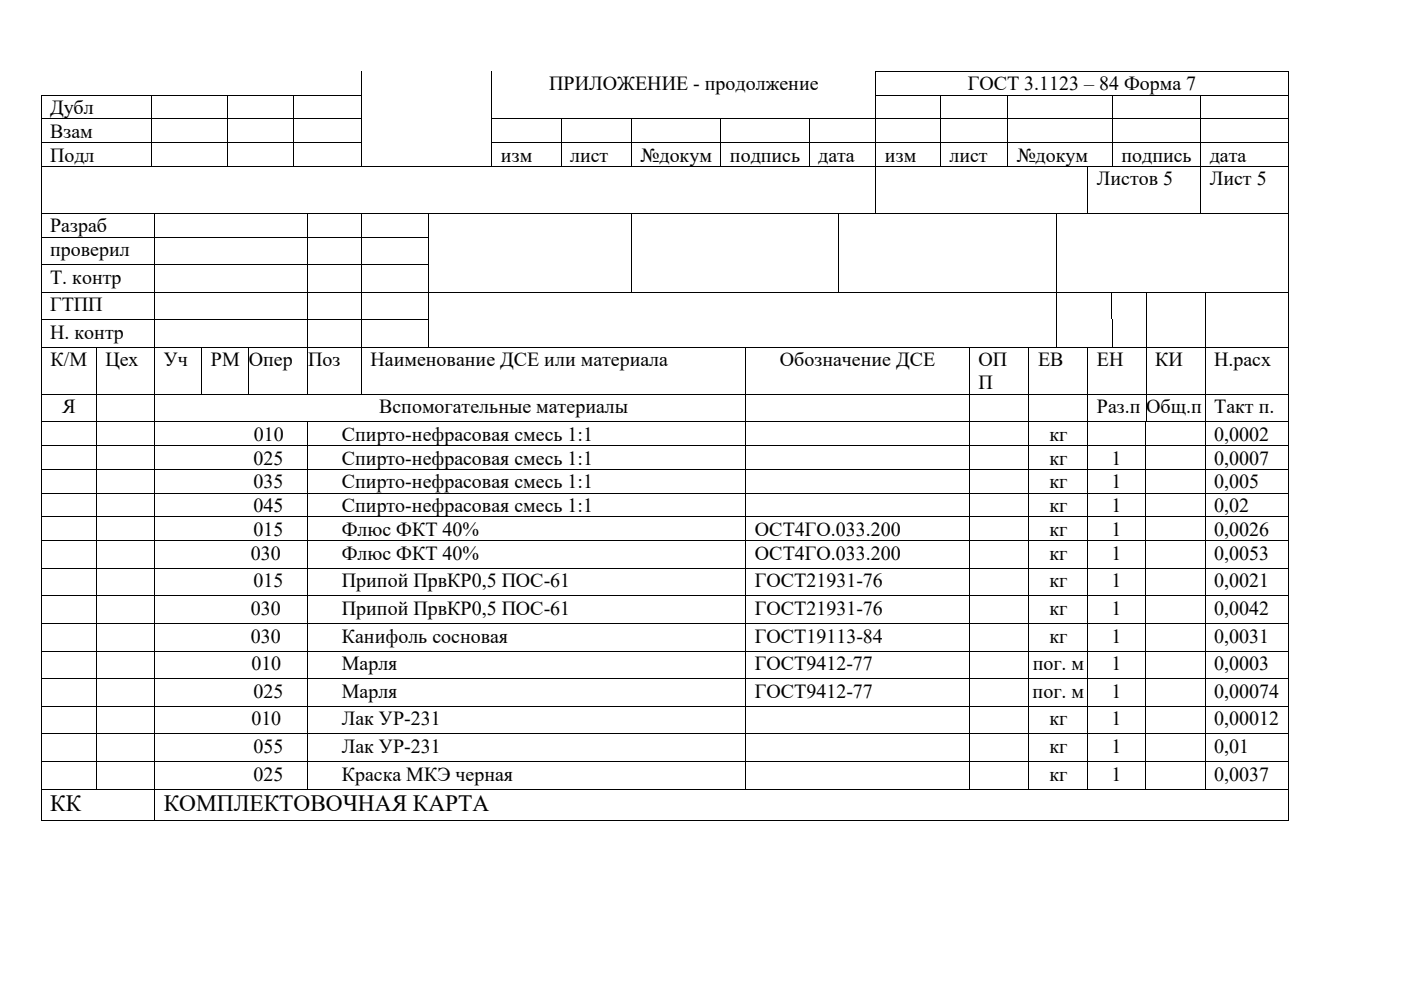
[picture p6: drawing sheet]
<svg xmlns="http://www.w3.org/2000/svg" width="297mm" height="210mm" viewBox="0 0 297 210" stroke-linecap="round" stroke-linejoin="round" font-family="sans-serif">
<defs><g id="words">
<g font-size="5">
<text x="10.6" y="172">КК</text>
<text x="34.7" y="172">КОМПЛЕКТОВОЧНАЯ КАРТА</text>
</g>
<g font-size="4.2">
<text x="116.5" y="19.1">ПРИЛОЖЕНИЕ - продолжение</text>
<text x="205.2" y="19.1">ГОСТ 3.1123 – 84 Форма 7</text>
<text x="10.6" y="24.2">Дубл</text>
<text x="10.6" y="29.2">Взам</text>
<text x="10.6" y="34.2">Подл</text>
<text x="106.2" y="34.2">изм</text>
<text x="120.9" y="34.2">лист</text>
<text x="135.8" y="34.2">№докум</text>
<text x="154.8" y="34.2">подпись</text>
<text x="173.5" y="34.2">дата</text>
<text x="187.6" y="34.2">изм</text>
<text x="201.3" y="34.2">лист</text>
<text x="215.6" y="34.2">№докум</text>
<text x="237.8" y="34.2">подпись</text>
<text x="256.5" y="34.2">дата</text>
<text x="232.6" y="39.3">Листов 5</text>
<text x="256.5" y="39.3">Лист 5</text>
<text x="10.6" y="49.2">Разраб</text>
<text x="10.6" y="54.3">проверил</text>
<text x="10.6" y="60.1">Т. контр</text>
<text x="10.6" y="66">ГТПП</text>
<text x="10.6" y="71.8">Н. контр</text>
<text x="10.7" y="77.7">К/М</text>
<text x="22.3" y="77.7">Цех</text>
<text x="34.7" y="77.7">Уч</text>
<text x="44.7" y="77.7">РМ</text>
<text x="52.7" y="77.7">Опер</text>
<text x="65.3" y="77.7">Поз</text>
<text x="78.6" y="77.7">Наименование ДСЕ или материала</text>
<text x="165.4" y="77.7">Обозначение ДСЕ</text>
<text x="207.4" y="77.7">ОП</text>
<text x="220.1" y="77.7">ЕВ</text>
<text x="232.6" y="77.7">ЕН</text>
<text x="244.9" y="77.7">КИ</text>
<text x="257.4" y="77.7">Н.расх</text>
<text x="207.4" y="82.6">П</text>
<text x="13.2" y="87.6">Я</text>
<text x="80.4" y="87.6">Вспомогательные материалы</text>
<text x="232.6" y="87.6">Раз.п</text>
<text x="243" y="87.6">Общ.п</text>
<text x="257.4" y="87.6">Такт п.</text>
<text x="53.8" y="93.4">010</text>
<text x="72.5" y="93.4">Спирто-нефрасовая смесь 1:1</text>
<text x="222.5" y="93.4">кг</text>
<text x="257.4" y="93.4">0,0002</text>
<text x="53.8" y="98.5">025</text>
<text x="72.5" y="98.5">Спирто-нефрасовая смесь 1:1</text>
<text x="222.5" y="98.5">кг</text>
<text x="235.7" y="98.5">1</text>
<text x="257.4" y="98.5">0,0007</text>
<text x="53.8" y="103.5">035</text>
<text x="72.5" y="103.5">Спирто-нефрасовая смесь 1:1</text>
<text x="222.5" y="103.5">кг</text>
<text x="235.7" y="103.5">1</text>
<text x="257.4" y="103.5">0,005</text>
<text x="53.8" y="108.6">045</text>
<text x="53.8" y="113.6">015</text>
<text x="72.5" y="108.6">Спирто-нефрасовая смесь 1:1</text>
<text x="72.5" y="113.6">Флюс ФКТ 40%</text>
<text x="160.1" y="113.6">ОСТ4ГО.033.200</text>
<text x="222.5" y="108.6">кг</text>
<text x="222.5" y="113.6">кг</text>
<text x="235.7" y="108.6">1</text>
<text x="235.7" y="113.6">1</text>
<text x="257.4" y="108.6">0,02</text>
<text x="257.4" y="113.6">0,0026</text>
<text x="53.2" y="118.7">030</text>
<text x="72.5" y="118.7">Флюс ФКТ 40%</text>
<text x="160.1" y="118.7">ОСТ4ГО.033.200</text>
<text x="222.5" y="118.7">кг</text>
<text x="235.7" y="118.7">1</text>
<text x="257.4" y="118.7">0,0053</text>
<text x="53.8" y="124.5">015</text>
<text x="72.5" y="124.5">Припой ПрвКР0,5 ПОС-61</text>
<text x="160.1" y="124.5">ГОСТ21931-76</text>
<text x="222.5" y="124.5">кг</text>
<text x="235.7" y="124.5">1</text>
<text x="257.4" y="124.5">0,0021</text>
<text x="53.2" y="130.4">030</text>
<text x="72.5" y="130.4">Припой ПрвКР0,5 ПОС-61</text>
<text x="160.1" y="130.4">ГОСТ21931-76</text>
<text x="222.5" y="130.4">кг</text>
<text x="235.7" y="130.4">1</text>
<text x="257.4" y="130.4">0,0042</text>
<text x="53.2" y="136.2">030</text>
<text x="72.5" y="136.2">Канифоль сосновая</text>
<text x="160.1" y="136.2">ГОСТ19113-84</text>
<text x="222.5" y="136.2">кг</text>
<text x="235.7" y="136.2">1</text>
<text x="257.4" y="136.2">0,0031</text>
<text x="53.3" y="142.1">010</text>
<text x="72.5" y="142.1">Марля</text>
<text x="160.1" y="142.1">ГОСТ9412-77</text>
<text x="218.9" y="142.1">пог. м</text>
<text x="235.7" y="142.1">1</text>
<text x="257.4" y="142.1">0,0003</text>
<text x="53.8" y="148">025</text>
<text x="72.5" y="148">Марля</text>
<text x="160.1" y="148">ГОСТ9412-77</text>
<text x="218.9" y="148">пог. м</text>
<text x="235.7" y="148">1</text>
<text x="257.4" y="148">0,00074</text>
<text x="53.3" y="153.8">010</text>
<text x="72.5" y="153.8">Лак УР-231</text>
<text x="222.5" y="153.8">кг</text>
<text x="235.7" y="153.8">1</text>
<text x="257.4" y="153.8">0,00012</text>
<text x="53.8" y="159.6">055</text>
<text x="72.5" y="159.6">Лак УР-231</text>
<text x="222.5" y="159.6">кг</text>
<text x="235.7" y="159.6">1</text>
<text x="257.4" y="159.6">0,01</text>
<text x="53.8" y="165.5">025</text>
<text x="72.5" y="165.5">Краска МКЭ черная</text>
<text x="222.5" y="165.5">кг</text>
<text x="235.7" y="165.5">1</text>
<text x="257.4" y="165.5">0,0037</text>
</g>
</g></defs>
<g fill="#000">
<path d="M76.6 15h.1v.2h-.1zM104.2 15h.2v.2h-.2zM185.6 15h.2v.2h-.2zM273.1 15h.2v.2h-.2zM8.6 20.1h.2v.1h-.2zM8.6 25.1h.2v.2h-.2zM8.6 30.1h.2v.2h-.2zM8.6 35.2h.2v.1h-.2zM8.8 20.1h.2v.1h-.2zM32.1 20.1h.2v.1h-.2zM32.1 25.1h.2v.2h-.2zM32.1 30.1h.2v.2h-.2z"/>
<path d="M32.1 35.2h.2v.1h-.2zM48.1 20.1h.2v.1h-.2zM48.1 25.1h.2v.2h-.2zM48.1 30.1h.2v.2h-.2zM48.1 35.2h.2v.1h-.2zM62.2 20.1h.2v.1h-.2zM62.2 25.1h.2v.2h-.2zM62.2 30.1h.2v.2h-.2zM62.2 35.2h.2v.1h-.2zM76.6 20.1h.1v.1h-.1zM76.6 25.1h.1v.2h-.1zM76.6 30.1h.1v.2h-.1z"/>
<path d="M76.6 35.2h.1v.1h-.1zM104.2 20.1h.2v.1h-.2zM104.2 25.1h.2v.2h-.2zM104.2 30.1h.2v.2h-.2zM104.2 35.2h.2v.1h-.2zM118.9 25.1h.1v.2h-.1zM118.9 30.1h.1v.2h-.1zM118.9 35.2h.1v.1h-.1zM133.8 25.1h.2v.2h-.2zM133.8 30.1h.2v.2h-.2zM133.8 35.2h.2v.1h-.2zM152.8 25.1h.1v.2h-.1z"/>
<path d="M152.8 30.1h.1v.2h-.1zM152.8 35.2h.1v.1h-.1zM171.5 25.1h.2v.2h-.2zM171.5 30.1h.2v.2h-.2zM171.5 35.2h.2v.1h-.2zM185.6 20.1h.2v.1h-.2zM185.6 25.1h.2v.2h-.2zM185.6 30.1h.2v.2h-.2zM185.6 35.2h.2v.1h-.2zM199.3 20.1h.1v.1h-.1zM199.3 25.1h.1v.2h-.1zM199.3 30.1h.1v.2h-.1z"/>
<path d="M199.3 35.2h.1v.1h-.1zM213.6 20.1h.1v.1h-.1zM213.6 25.1h.1v.2h-.1zM213.6 30.1h.1v.2h-.1zM213.6 35.2h.1v.1h-.1zM230.5 35.2h.2v.1h-.2zM235.8 20.1h.2v.1h-.2zM235.8 25.1h.2v.2h-.2zM235.8 30.1h.2v.2h-.2zM235.8 35.2h.2v.1h-.2zM254.5 20.1h.2v.1h-.2zM254.5 25.1h.2v.2h-.2z"/>
<path d="M254.5 30.1h.2v.2h-.2zM254.5 35.2h.2v.1h-.2zM273.1 20.1h.2v.1h-.2zM273.1 25.1h.2v.2h-.2zM273.1 30.1h.2v.2h-.2zM273.1 35.2h.2v.1h-.2zM8.6 45.1h.2v.2h-.2zM8.6 50.2h.2v.1h-.2zM8.6 56h.2v.2h-.2zM32.7 45.1h.1v.2h-.1zM32.7 50.2h.1v.1h-.1zM32.7 56h.1v.2h-.1z"/>
<path d="M65.2 45.1h.2v.2h-.2zM65.2 50.2h.2v.1h-.2zM65.2 56h.2v.2h-.2zM76.6 45.1h.1v.2h-.1zM76.6 50.2h.1v.1h-.1zM76.6 56h.1v.2h-.1zM90.7 45.1h.2v.2h-.2zM90.7 50.2h.2v.1h-.2zM90.7 56h.2v.2h-.2zM133.8 45.1h.2v.2h-.2zM133.8 50.2h.2v.1h-.2zM133.8 56h.2v.2h-.2z"/>
<path d="M177.7 45.1h.2v.2h-.2zM177.7 50.2h.2v.1h-.2zM177.7 56h.2v.2h-.2zM185.6 45.1h.2v.2h-.2zM223.9 45.1h.1v.2h-.1zM223.9 50.2h.1v.1h-.1zM223.9 56h.1v.2h-.1zM230.5 45.1h.2v.2h-.2zM254.5 45.1h.2v.2h-.2zM273.1 45.1h.2v.2h-.2zM273.1 50.2h.2v.1h-.2zM273.1 56h.2v.2h-.2z"/>
<path d="M8.6 61.8h.2v.2h-.2zM8.6 67.7h.2v.2h-.2zM8.6 73.6h.2v.1h-.2zM20.4 73.6h.1v.1h-.1zM32.7 61.8h.1v.2h-.1zM32.7 67.7h.1v.2h-.1zM32.7 73.6h.1v.1h-.1zM42.7 73.6h.1v.1h-.1zM52.7 73.6h.1v.1h-.1zM65.2 61.8h.2v.2h-.2zM65.2 67.7h.2v.2h-.2zM65.2 73.6h.2v.1h-.2z"/>
<path d="M76.6 61.8h.1v.2h-.1zM76.6 67.7h.1v.2h-.1zM76.6 73.6h.1v.1h-.1zM90.7 61.8h.2v.2h-.2zM90.7 67.7h.2v.2h-.2zM90.7 73.6h.2v.1h-.2zM133.8 61.8h.2v.2h-.2zM158.1 73.6h.1v.1h-.1zM177.7 61.8h.2v.2h-.2zM205.4 73.6h.2v.1h-.2zM218.1 73.6h.1v.1h-.1zM223.9 61.8h.1v.2h-.1z"/>
<path d="M223.9 67.7h.1v.2h-.1zM223.9 73.6h.1v.1h-.1zM230.5 73.6h.2v.1h-.2zM235.5 61.8h.2v.2h-.2zM235.8 67.7h.2v.2h-.2zM235.8 73.6h.2v.1h-.2zM242.9 61.8h.2v.2h-.2zM242.9 67.7h.2v.2h-.2zM242.9 73.6h.2v.1h-.2zM255.4 61.8h.2v.2h-.2zM255.4 67.7h.2v.2h-.2zM255.4 73.6h.2v.1h-.2z"/>
<path d="M273.1 61.8h.2v.2h-.2zM273.1 67.7h.2v.2h-.2zM273.1 73.6h.2v.1h-.2zM8.6 83.5h.2v.2h-.2zM8.6 89.3h.2v.2h-.2zM8.6 94.4h.2v.1h-.2zM8.6 99.4h.2v.2h-.2zM20.4 83.5h.1v.2h-.1zM20.4 89.3h.1v.2h-.1zM20.4 94.4h.1v.1h-.1zM20.4 99.4h.1v.2h-.1zM32.7 83.5h.1v.2h-.1z"/>
<path d="M32.7 89.3h.1v.2h-.1zM32.7 94.4h.1v.1h-.1zM32.7 99.4h.1v.2h-.1zM42.7 83.5h.1v.2h-.1zM52.7 83.5h.1v.2h-.1zM65.2 83.5h.2v.2h-.2zM65.2 89.3h.2v.2h-.2zM65.2 94.4h.2v.1h-.2zM65.2 99.4h.2v.2h-.2zM76.6 83.5h.1v.2h-.1zM158.1 83.5h.1v.2h-.1zM158.1 89.3h.1v.2h-.1z"/>
<path d="M158.1 94.4h.1v.1h-.1zM158.1 99.4h.1v.2h-.1zM205.4 83.5h.2v.2h-.2zM205.4 89.3h.2v.2h-.2zM205.4 94.4h.2v.1h-.2zM205.4 99.4h.2v.2h-.2zM218.1 83.5h.1v.2h-.1zM218.1 89.3h.1v.2h-.1zM218.1 94.4h.1v.1h-.1zM218.1 99.4h.1v.2h-.1zM230.5 83.5h.2v.2h-.2zM230.5 89.3h.2v.2h-.2z"/>
<path d="M230.5 94.4h.2v.1h-.2zM230.5 99.4h.2v.2h-.2zM242.7 89.3h.2v.2h-.2zM242.7 94.4h.2v.1h-.2zM242.7 99.4h.2v.2h-.2zM242.9 83.5h.2v.2h-.2zM242.9 89.3h.2v.2h-.2zM255.4 83.5h.2v.2h-.2zM255.4 89.3h.2v.2h-.2zM255.4 94.4h.2v.1h-.2zM255.4 99.4h.2v.2h-.2zM273.1 83.5h.2v.2h-.2z"/>
<path d="M273.1 89.3h.2v.2h-.2zM273.1 94.4h.2v.1h-.2zM273.1 99.4h.2v.2h-.2zM8.6 104.5h.2v.1h-.2zM8.6 109.5h.2v.2h-.2zM8.6 114.6h.2v.1h-.2zM20.4 104.5h.1v.1h-.1zM20.4 109.5h.1v.2h-.1zM20.4 114.6h.1v.1h-.1zM32.7 104.5h.1v.1h-.1zM32.7 109.5h.1v.2h-.1zM32.7 114.6h.1v.1h-.1z"/>
<path d="M65.2 104.5h.2v.1h-.2zM65.2 109.5h.2v.2h-.2zM65.2 114.6h.2v.1h-.2zM158.1 104.5h.1v.1h-.1zM158.1 109.5h.1v.2h-.1zM158.1 114.6h.1v.1h-.1zM205.4 104.5h.2v.1h-.2zM205.4 109.5h.2v.2h-.2zM205.4 114.6h.2v.1h-.2zM218.1 104.5h.1v.1h-.1zM218.1 109.5h.1v.2h-.1zM218.1 114.6h.1v.1h-.1z"/>
<path d="M230.5 104.5h.2v.1h-.2zM230.5 109.5h.2v.2h-.2zM230.5 114.6h.2v.1h-.2zM242.7 104.5h.2v.1h-.2zM242.7 109.5h.2v.2h-.2zM242.7 114.6h.2v.1h-.2zM255.4 104.5h.2v.1h-.2zM255.4 109.5h.2v.2h-.2zM255.4 114.6h.2v.1h-.2zM273.1 104.5h.2v.1h-.2zM273.1 109.5h.2v.2h-.2zM273.1 114.6h.2v.1h-.2z"/>
<path d="M8.6 120.4h.2v.2h-.2zM8.6 126.3h.2v.1h-.2zM8.6 132.1h.2v.2h-.2zM8.6 138h.2v.1h-.2zM20.4 120.4h.1v.2h-.1zM20.4 126.3h.1v.1h-.1zM20.4 132.1h.1v.2h-.1zM20.4 138h.1v.1h-.1zM32.7 120.4h.1v.2h-.1zM32.7 126.3h.1v.1h-.1zM32.7 132.1h.1v.2h-.1zM32.7 138h.1v.1h-.1z"/>
<path d="M65.2 120.4h.2v.2h-.2zM65.2 126.3h.2v.1h-.2zM65.2 132.1h.2v.2h-.2zM65.2 138h.2v.1h-.2zM158.1 120.4h.1v.2h-.1zM158.1 126.3h.1v.1h-.1zM158.1 132.1h.1v.2h-.1zM158.1 138h.1v.1h-.1zM205.4 120.4h.2v.2h-.2zM205.4 126.3h.2v.1h-.2zM205.4 132.1h.2v.2h-.2zM205.4 138h.2v.1h-.2z"/>
<path d="M218.1 120.4h.1v.2h-.1zM218.1 126.3h.1v.1h-.1zM218.1 132.1h.1v.2h-.1zM218.1 138h.1v.1h-.1zM230.5 120.4h.2v.2h-.2zM230.5 126.3h.2v.1h-.2zM230.5 132.1h.2v.2h-.2zM230.5 138h.2v.1h-.2zM242.7 120.4h.2v.2h-.2zM242.7 126.3h.2v.1h-.2zM242.7 132.1h.2v.2h-.2zM242.7 138h.2v.1h-.2z"/>
<path d="M255.4 120.4h.2v.2h-.2zM255.4 126.3h.2v.1h-.2zM255.4 132.1h.2v.2h-.2zM255.4 138h.2v.1h-.2zM273.1 120.4h.2v.2h-.2zM273.1 126.3h.2v.1h-.2zM273.1 132.1h.2v.2h-.2zM273.1 138h.2v.1h-.2zM8.6 143.8h.2v.2h-.2zM8.6 149.7h.2v.2h-.2zM8.6 155.5h.2v.2h-.2zM20.4 143.8h.1v.2h-.1z"/>
<path d="M20.4 149.7h.1v.2h-.1zM20.4 155.5h.1v.2h-.1zM32.7 143.8h.1v.2h-.1zM32.7 149.7h.1v.2h-.1zM32.7 155.5h.1v.2h-.1zM65.2 143.8h.2v.2h-.2zM65.2 149.7h.2v.2h-.2zM65.2 155.5h.2v.2h-.2zM158.1 143.8h.1v.2h-.1zM158.1 149.7h.1v.2h-.1zM158.1 155.5h.1v.2h-.1zM205.4 143.8h.2v.2h-.2z"/>
<path d="M205.4 149.7h.2v.2h-.2zM205.4 155.5h.2v.2h-.2zM218.1 143.8h.1v.2h-.1zM218.1 149.7h.1v.2h-.1zM218.1 155.5h.1v.2h-.1zM230.5 143.8h.2v.2h-.2zM230.5 149.7h.2v.2h-.2zM230.5 155.5h.2v.2h-.2zM242.7 143.8h.2v.2h-.2zM242.7 149.7h.2v.2h-.2zM242.7 155.5h.2v.2h-.2zM255.4 143.8h.2v.2h-.2z"/>
<path d="M255.4 149.7h.2v.2h-.2zM255.4 155.5h.2v.2h-.2zM273.1 143.8h.2v.2h-.2zM273.1 149.7h.2v.2h-.2zM273.1 155.5h.2v.2h-.2zM8.6 161.4h.2v.2h-.2zM8.6 167.3h.2v.1h-.2zM8.6 173.8h.2v.1h-.2zM20.4 161.4h.1v.2h-.1zM20.4 167.3h.1v.1h-.1zM32.7 161.4h.1v.2h-.1zM32.7 167.3h.1v.1h-.1z"/>
<path d="M32.7 173.8h.1v.1h-.1zM65.2 161.4h.2v.2h-.2zM65.2 167.3h.2v.1h-.2zM158.1 161.4h.1v.2h-.1zM158.1 167.3h.1v.1h-.1zM205.4 161.4h.2v.2h-.2zM205.4 167.3h.2v.1h-.2zM218.1 161.4h.1v.2h-.1zM218.1 167.3h.1v.1h-.1zM230.5 161.4h.2v.2h-.2zM230.5 167.3h.2v.1h-.2zM242.7 161.4h.2v.2h-.2z"/>
<path d="M242.7 167.3h.2v.1h-.2zM255.4 161.4h.2v.2h-.2zM255.4 167.3h.2v.1h-.2zM273.1 161.4h.2v.2h-.2zM273.1 167.3h.2v.1h-.2zM273.1 173.8h.2v.1h-.2z"/>
</g>
<g fill="none" stroke="#000" stroke-width=".21">
<path d="M76.7 15.2v4.9M104.3 15.2v4.9M185.7 15.2v4.9M185.8 15.1h87.3M273.2 15.2v4.9M8.7 20.2v4.9M8.7 25.3v4.8M8.7 30.3v4.9M8.7 35.3v9.8M8.8 25.2h23.3M8.8 30.2h23.3M8.8 35.3h23.3"/>
<path d="M9 20.2h23.1M32.2 20.2v4.9M32.2 25.3v4.8M32.2 30.3v4.9M32.3 20.2h15.8M32.3 25.2h15.8M32.3 30.2h15.8M32.3 35.3h15.8M48.2 20.2v4.9M48.2 25.3v4.8M48.2 30.3v4.9M48.3 20.2h13.9"/>
<path d="M48.3 25.2h13.9M48.3 30.2h13.9M48.3 35.3h13.9M62.3 20.2v4.9M62.3 25.3v4.8M62.3 30.3v4.9M62.4 20.2h14.2M62.4 25.2h14.2M62.4 30.2h14.2M62.4 35.3h14.2M76.7 20.2v4.9M76.7 25.3v4.8"/>
<path d="M76.7 30.3v4.9M76.7 35.3h27.5M104.3 20.2v4.9M104.3 25.3v4.8M104.3 30.3v4.9M104.4 25.2h14.5M104.4 30.2h14.5M104.4 35.3h14.5M119 25.3v4.8M119 30.3v4.9M119 25.2h14.8M119 30.2h14.8"/>
<path d="M119 35.3h14.8M133.9 25.3v4.8M133.9 30.3v4.9M134 25.2h18.8M134 30.2h18.8M134 35.3h18.8M152.9 25.3v4.8M152.9 30.3v4.9M152.9 25.2h18.6M152.9 30.2h18.6M152.9 35.3h18.6M171.6 25.3v4.8"/>
<path d="M171.6 30.3v4.9M171.7 25.2h13.9M171.7 30.2h13.9M171.7 35.3h13.9M185.7 20.2v4.9M185.7 25.3v4.8M185.7 30.3v4.9M185.7 35.3v9.8M185.8 20.2h13.5M185.8 25.2h13.5M185.8 30.2h13.5M185.8 35.3h13.5"/>
<path d="M199.3 20.2v4.9M199.3 25.3v4.8M199.3 30.3v4.9M199.4 20.2h14.2M199.4 25.2h14.2M199.4 30.2h14.2M199.4 35.3h14.2M213.7 20.2v4.9M213.7 25.3v4.8M213.7 30.3v4.9M213.7 20.2h22.1M213.7 25.2h22.1"/>
<path d="M213.7 30.2h22.1M213.7 35.3h16.8M230.6 35.3v9.8M230.7 35.3h5.1M235.9 20.2v4.9M235.9 25.3v4.8M235.9 30.3v4.9M236 20.2h18.5M236 25.2h18.5M236 30.2h18.5M236 35.3h18.5M254.6 20.2v4.9"/>
<path d="M254.6 25.3v4.8M254.6 30.3v4.9M254.6 35.3v9.8M254.7 20.2h18.4M254.7 25.2h18.4M254.7 30.2h18.4M254.7 35.3h18.4M273.2 20.2v4.9M273.2 25.3v4.8M273.2 30.3v4.9M273.2 35.3v9.8M8.7 45.3v4.9"/>
<path d="M8.7 50.3v5.7M8.7 56.2v5.6M8.8 45.2h23.9M8.8 50.2h23.9M8.8 56.1h23.9M32.8 45.3v4.9M32.8 50.3v5.7M32.8 56.2v5.6M32.8 45.2h32.4M32.8 50.2h32.4M32.8 56.1h32.4M65.3 45.3v4.9"/>
<path d="M65.3 50.3v5.7M65.3 56.2v5.6M65.4 45.2h11.2M65.4 50.2h11.2M65.4 56.1h11.2M76.7 45.3v4.9M76.7 50.3v5.7M76.7 56.2v5.6M76.7 45.2h14M76.7 50.2h14M76.7 56.1h14M90.8 45.3v4.9"/>
<path d="M90.8 50.3v5.7M90.8 56.2v5.6M90.9 45.2h42.9M133.9 45.3v4.9M133.9 50.3v5.7M133.9 56.2v5.6M134 45.2h43.7M177.8 45.3v4.9M177.8 50.3v5.7M177.8 56.2v5.6M177.9 45.2h7.7M185.8 45.2h38.1"/>
<path d="M223.9 45.3v4.9M223.9 50.3v5.7M223.9 56.2v5.6M224 45.2h6.5M230.7 45.2h23.8M254.7 45.2h18.4M273.2 45.3v4.9M273.2 50.3v5.7M273.2 56.2v5.6M8.7 62v5.7M8.7 67.9v5.7M8.7 73.7v9.8"/>
<path d="M8.8 61.9h23.9M8.8 67.8h23.9M8.8 73.7h11.6M20.4 73.7v9.8M20.5 73.7h12.2M32.8 62v5.7M32.8 67.9v5.7M32.8 73.7v9.8M32.8 61.9h32.4M32.8 67.8h32.4M32.8 73.7h9.9M42.8 73.7v9.8"/>
<path d="M42.8 73.7h9.9M52.7 73.7v9.8M52.8 73.7h12.4M65.3 62v5.7M65.3 67.9v5.7M65.3 73.7v9.8M65.4 61.9h11.2M65.4 67.8h11.2M65.4 73.7h11.2M76.7 62v5.7M76.7 67.9v5.7M76.7 73.7v9.8"/>
<path d="M76.7 61.9h14M76.7 67.8h14M76.7 73.7h14M90.8 62v5.7M90.8 67.9v5.7M90.9 61.9h42.9M90.9 73.7h67.2M134 61.9h43.7M158.2 73.7v9.8M158.2 73.7h47.2M177.9 61.9h46M205.5 73.7v9.8"/>
<path d="M205.6 73.7h12.5M218.1 73.7v9.8M218.2 73.7h5.7M223.9 62v5.7M223.9 67.9v5.7M224 61.9h11.5M224 73.7h6.5M230.6 73.7v9.8M230.7 73.7h5.1M235.6 62v5.7M235.7 61.9h7.2M235.9 67.9v5.7"/>
<path d="M236 73.7h6.9M243 62v5.7M243 67.9v5.7M243 73.7v9.8M243.1 61.9h12.3M243.1 73.7h12.3M255.5 62v5.7M255.5 67.9v5.7M255.5 73.7v9.8M255.6 61.9h17.5M255.6 73.7h17.5M273.2 62v5.7"/>
<path d="M273.2 67.9v5.7M273.2 73.7v9.8M8.7 83.7v5.6M8.7 89.5v4.9M8.7 94.5v4.9M8.7 99.6v4.9M8.8 83.6h11.6M8.8 89.4h11.6M8.8 94.4h11.6M8.8 99.5h11.6M20.4 83.7v5.6M20.4 89.5v4.9"/>
<path d="M20.4 94.5v4.9M20.4 99.6v4.9M20.5 83.6h12.2M20.5 89.4h12.2M20.5 94.4h12.2M20.5 99.5h12.2M32.8 83.7v5.6M32.8 89.5v4.9M32.8 94.5v4.9M32.8 99.6v4.9M32.8 83.6h9.9M32.8 89.4h32.4"/>
<path d="M32.8 94.4h32.4M32.8 99.5h32.4M42.8 83.6h9.9M52.8 83.6h12.4M65.3 89.5v4.9M65.3 94.5v4.9M65.3 99.6v4.9M65.4 83.6h11.2M65.4 89.4h92.7M65.4 94.4h92.7M65.4 99.5h92.7M76.7 83.6h81.4"/>
<path d="M158.2 83.7v5.6M158.2 89.5v4.9M158.2 94.5v4.9M158.2 99.6v4.9M158.2 83.6h47.2M158.2 89.4h47.2M158.2 94.4h47.2M158.2 99.5h47.2M205.5 83.7v5.6M205.5 89.5v4.9M205.5 94.5v4.9M205.5 99.6v4.9"/>
<path d="M205.6 83.6h12.5M205.6 89.4h12.5M205.6 94.4h12.5M205.6 99.5h12.5M218.1 83.7v5.6M218.1 89.5v4.9M218.1 94.5v4.9M218.1 99.6v4.9M218.2 83.6h12.3M218.2 89.4h12.3M218.2 94.4h12.3M218.2 99.5h12.3"/>
<path d="M230.6 83.7v5.6M230.6 89.5v4.9M230.6 94.5v4.9M230.6 99.6v4.9M230.7 83.6h12.2M230.7 89.4h12M230.7 94.4h12M230.7 99.5h12M242.8 89.5v4.9M242.8 94.5v4.9M242.8 99.6v4.9M242.9 94.4h12.5"/>
<path d="M242.9 99.5h12.5M243 83.7v5.6M243.1 83.6h12.3M243.1 89.4h12.3M255.5 83.7v5.6M255.5 89.5v4.9M255.5 94.5v4.9M255.5 99.6v4.9M255.6 83.6h17.5M255.6 89.4h17.5M255.6 94.4h17.5M255.6 99.5h17.5"/>
<path d="M273.2 83.7v5.6M273.2 89.5v4.9M273.2 94.5v4.9M273.2 99.6v4.9M8.7 104.6v4.9M8.7 109.7v4.9M8.7 114.7v5.7M8.8 104.6h11.6M8.8 109.6h11.6M8.8 114.6h11.6M20.4 104.6v4.9M20.4 109.7v4.9"/>
<path d="M20.4 114.7v5.7M20.5 104.6h12.2M20.5 109.6h12.2M20.5 114.6h12.2M32.8 104.6v4.9M32.8 109.7v4.9M32.8 114.7v5.7M32.8 104.6h32.4M32.8 109.6h32.4M32.8 114.6h32.4M65.3 104.6v4.9M65.3 109.7v4.9"/>
<path d="M65.3 114.7v5.7M65.4 104.6h92.7M65.4 109.6h92.7M65.4 114.6h92.7M158.2 104.6v4.9M158.2 109.7v4.9M158.2 114.7v5.7M158.2 104.6h47.2M158.2 109.6h47.2M158.2 114.6h47.2M205.5 104.6v4.9M205.5 109.7v4.9"/>
<path d="M205.5 114.7v5.7M205.6 104.6h12.5M205.6 109.6h12.5M205.6 114.6h12.5M218.1 104.6v4.9M218.1 109.7v4.9M218.1 114.7v5.7M218.2 104.6h12.3M218.2 109.6h12.3M218.2 114.6h12.3M230.6 104.6v4.9M230.6 109.7v4.9"/>
<path d="M230.6 114.7v5.7M230.7 104.6h12M230.7 109.6h12M230.7 114.6h12M242.8 104.6v4.9M242.8 109.7v4.9M242.8 114.7v5.7M242.9 104.6h12.5M242.9 109.6h12.5M242.9 114.6h12.5M255.5 104.6v4.9M255.5 109.7v4.9"/>
<path d="M255.5 114.7v5.7M255.6 104.6h17.5M255.6 109.6h17.5M255.6 114.6h17.5M273.2 104.6v4.9M273.2 109.7v4.9M273.2 114.7v5.7M8.7 120.6v5.7M8.7 126.4v5.7M8.7 132.3v5.7M8.7 138.1v5.7M8.8 120.5h11.6"/>
<path d="M8.8 126.4h11.6M8.8 132.2h11.6M8.8 138h11.6M20.4 120.6v5.7M20.4 126.4v5.7M20.4 132.3v5.7M20.4 138.1v5.7M20.5 120.5h12.2M20.5 126.4h12.2M20.5 132.2h12.2M20.5 138h12.2M32.8 120.6v5.7"/>
<path d="M32.8 126.4v5.7M32.8 132.3v5.7M32.8 138.1v5.7M32.8 120.5h32.4M32.8 126.4h32.4M32.8 132.2h32.4M32.8 138h32.4M65.3 120.6v5.7M65.3 126.4v5.7M65.3 132.3v5.7M65.3 138.1v5.7M65.4 120.5h92.7"/>
<path d="M65.4 126.4h92.7M65.4 132.2h92.7M65.4 138h92.7M158.2 120.6v5.7M158.2 126.4v5.7M158.2 132.3v5.7M158.2 138.1v5.7M158.2 120.5h47.2M158.2 126.4h47.2M158.2 132.2h47.2M158.2 138h47.2M205.5 120.6v5.7"/>
<path d="M205.5 126.4v5.7M205.5 132.3v5.7M205.5 138.1v5.7M205.6 120.5h12.5M205.6 126.4h12.5M205.6 132.2h12.5M205.6 138h12.5M218.1 120.6v5.7M218.1 126.4v5.7M218.1 132.3v5.7M218.1 138.1v5.7M218.2 120.5h12.3"/>
<path d="M218.2 126.4h12.3M218.2 132.2h12.3M218.2 138h12.3M230.6 120.6v5.7M230.6 126.4v5.7M230.6 132.3v5.7M230.6 138.1v5.7M230.7 120.5h12M230.7 126.4h12M230.7 132.2h12M230.7 138h12M242.8 120.6v5.7"/>
<path d="M242.8 126.4v5.7M242.8 132.3v5.7M242.8 138.1v5.7M242.9 120.5h12.5M242.9 126.4h12.5M242.9 132.2h12.5M242.9 138h12.5M255.5 120.6v5.7M255.5 126.4v5.7M255.5 132.3v5.7M255.5 138.1v5.7M255.6 120.5h17.5"/>
<path d="M255.6 126.4h17.5M255.6 132.2h17.5M255.6 138h17.5M273.2 120.6v5.7M273.2 126.4v5.7M273.2 132.3v5.7M273.2 138.1v5.7M8.7 144v5.7M8.7 149.9v5.6M8.7 155.7v5.7M8.8 143.9h11.6M8.8 149.8h11.6"/>
<path d="M8.8 155.6h11.6M20.4 144v5.7M20.4 149.9v5.6M20.4 155.7v5.7M20.5 143.9h12.2M20.5 149.8h12.2M20.5 155.6h12.2M32.8 144v5.7M32.8 149.9v5.6M32.8 155.7v5.7M32.8 143.9h32.4M32.8 149.8h32.4"/>
<path d="M32.8 155.6h32.4M65.3 144v5.7M65.3 149.9v5.6M65.3 155.7v5.7M65.4 143.9h92.7M65.4 149.8h92.7M65.4 155.6h92.7M158.2 144v5.7M158.2 149.9v5.6M158.2 155.7v5.7M158.2 143.9h47.2M158.2 149.8h47.2"/>
<path d="M158.2 155.6h47.2M205.5 144v5.7M205.5 149.9v5.6M205.5 155.7v5.7M205.6 143.9h12.5M205.6 149.8h12.5M205.6 155.6h12.5M218.1 144v5.7M218.1 149.9v5.6M218.1 155.7v5.7M218.2 143.9h12.3M218.2 149.8h12.3"/>
<path d="M218.2 155.6h12.3M230.6 144v5.7M230.6 149.9v5.6M230.6 155.7v5.7M230.7 143.9h12M230.7 149.8h12M230.7 155.6h12M242.8 144v5.7M242.8 149.9v5.6M242.8 155.7v5.7M242.9 143.9h12.5M242.9 149.8h12.5"/>
<path d="M242.9 155.6h12.5M255.5 144v5.7M255.5 149.9v5.6M255.5 155.7v5.7M255.6 143.9h17.5M255.6 149.8h17.5M255.6 155.6h17.5M273.2 144v5.7M273.2 149.9v5.6M273.2 155.7v5.7M8.7 161.6v5.7M8.7 167.4v6.4"/>
<path d="M8.8 161.5h11.6M8.8 167.3h11.6M8.8 173.9h23.9M20.4 161.6v5.7M20.5 161.5h12.2M20.5 167.3h12.2M32.8 161.6v5.7M32.8 167.4v6.4M32.8 161.5h32.4M32.8 167.3h32.4M32.8 173.9h240.3M65.3 161.6v5.7"/>
<path d="M65.4 161.5h92.7M65.4 167.3h92.7M158.2 161.6v5.7M158.2 161.5h47.2M158.2 167.3h47.2M205.5 161.6v5.7M205.6 161.5h12.5M205.6 167.3h12.5M218.1 161.6v5.7M218.2 161.5h12.3M218.2 167.3h12.3M230.6 161.6v5.7"/>
<path d="M230.7 161.5h12M230.7 167.3h12M242.8 161.6v5.7M242.9 161.5h12.5M242.9 167.3h12.5M255.5 161.6v5.7M255.6 161.5h17.5M255.6 167.3h17.5M273.2 161.6v5.7M273.2 167.4v6.4"/>
</g>
<use href="#words"/>
</svg>
